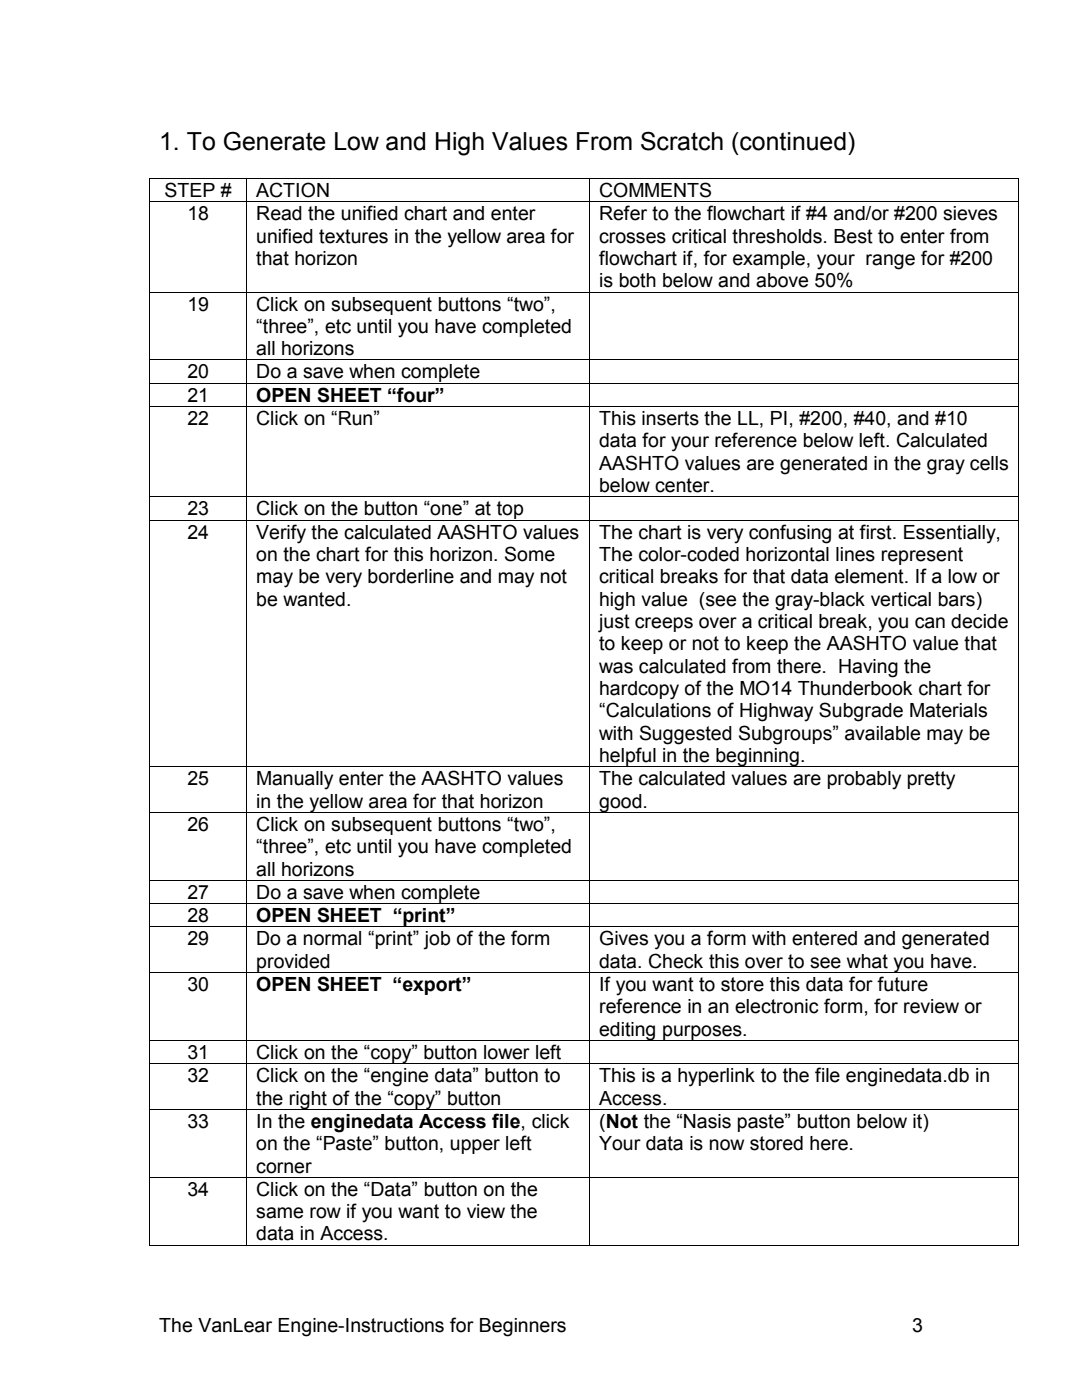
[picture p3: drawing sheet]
<svg xmlns="http://www.w3.org/2000/svg" width="216mm" height="279mm" viewBox="0 0 216 279" stroke-linecap="round" stroke-linejoin="round" font-family="sans-serif">
<defs><g id="words">
<text font-size="5" x="31.7" y="30">1. To Generate Low and High Values From Scratch (continued)</text>
<g font-size="3.9">
<text x="32.8" y="39.3">STEP #</text>
<text x="51.1" y="39.3">ACTION</text>
<text x="119.5" y="39.3">COMMENTS</text>
<text x="37.4" y="43.9">18</text>
<text x="51.1" y="43.9">Read the unified chart and enter</text>
<text x="119.5" y="43.9">Refer to the flowchart if #4 and/or #200 sieves</text>
<text x="51.1" y="48.4">unified textures in the yellow area for</text>
<text x="51.1" y="52.9">that horizon</text>
<text x="119.5" y="48.4">crosses critical thresholds. Best to enter from</text>
<text x="119.5" y="52.9">flowchart if, for example, your range for #200</text>
<text x="119.5" y="57.3">is both below and above 50%</text>
<text x="37.4" y="62">19</text>
<text x="51.1" y="62">Click on subsequent buttons “two”,</text>
<text x="51.1" y="66.4">“three”, etc until you have completed</text>
<text x="51.1" y="70.9">all horizons</text>
<text x="37.4" y="75.5">20</text>
<text x="51.1" y="75.5">Do a save when complete</text>
<text x="37.4" y="80.2">21</text>
<text x="51.1" y="80.1">OPEN SHEET “four”</text>
<text x="37.4" y="84.8">22</text>
<text x="51.1" y="84.8">Click on “Run”</text>
<text x="119.5" y="89.3">data for your reference below left. Calculated</text>
<text x="119.6" y="84.8">This inserts the LL, PI, #200, #40, and #10</text>
<text x="119.5" y="93.7">AASHTO values are generated in the gray cells</text>
<text x="119.5" y="98.2">below center.</text>
<text x="37.4" y="102.8">23</text>
<text x="37.4" y="107.5">24</text>
<text x="51.1" y="107.5">Verify the calculated AASHTO values</text>
<text x="51.1" y="102.8">Click on the button “one” at top</text>
<text x="119.5" y="107.5">The chart is very confusing at first. Essentially,</text>
<text x="51.1" y="111.9">on the chart for this horizon. Some</text>
<text x="119.5" y="111.9">The color-coded horizontal lines represent</text>
<text x="51.1" y="116.4">may be very borderline and may not</text>
<text x="119.5" y="116.4">critical breaks for that data element. If a low or</text>
<text x="51.1" y="120.9">be wanted.</text>
<text x="119.5" y="120.9">high value (see the gray-black vertical bars)</text>
<text x="119.5" y="125.3">just creeps over a critical break, you can decide</text>
<text x="119.5" y="129.8">to keep or not to keep the AASHTO value that</text>
<text x="119.5" y="134.2">was calculated from there. Having the</text>
<text x="119.5" y="138.7">hardcopy of the MO14 Thunderbook chart for</text>
<text x="119.5" y="143.2">“Calculations of Highway Subgrade Materials</text>
<text x="119.5" y="147.6">with Suggested Subgroups” available may be</text>
<text x="119.5" y="152.1">helpful in the beginning.</text>
<text x="37.4" y="156.7">25</text>
<text x="51.1" y="156.7">Manually enter the AASHTO values</text>
<text x="51.1" y="161.2">in the yellow area for that horizon</text>
<text x="119.5" y="156.7">The calculated values are probably pretty</text>
<text x="119.5" y="161.2">good.</text>
<text x="37.4" y="165.8">26</text>
<text x="51.1" y="165.8">Click on subsequent buttons “two”,</text>
<text x="51.1" y="170.3">“three”, etc until you have completed</text>
<text x="37.4" y="179.4">27</text>
<text x="51.1" y="179.4">Do a save when complete</text>
<text x="51.1" y="174.8">all horizons</text>
<text x="37.4" y="184">28</text>
<text x="51.1" y="184">OPEN SHEET “print”</text>
<text x="37.4" y="188.7">29</text>
<text x="51.1" y="188.7">Do a normal “print” job of the form</text>
<text x="119.5" y="188.7">Gives you a form with entered and generated</text>
<text x="37.4" y="197.8">30</text>
<text x="51.1" y="193.1">provided</text>
<text x="51.1" y="197.7">OPEN SHEET “export”</text>
<text x="119.5" y="193.1">data. Check this over to see what you have.</text>
<text x="119.5" y="197.8">If you want to store this data for future</text>
<text x="119.5" y="202.2">reference in an electronic form, for review or</text>
<text x="119.5" y="206.7">editing purposes.</text>
<text x="37.4" y="211.3">31</text>
<text x="37.4" y="216">32</text>
<text x="51.1" y="211.3">Click on the “copy” button lower left</text>
<text x="51.1" y="216">Click on the “engine data” button to</text>
<text x="119.5" y="216">This is a hyperlink to the file enginedata.db in</text>
<text x="51.1" y="220.4">the right of the “copy” button</text>
<text x="119.5" y="220.4">Access.</text>
<text x="37.4" y="225.1">33</text>
<text x="51.1" y="225">In the enginedata Access file, click</text>
<text x="119.5" y="225">(Not the “Nasis paste” button below it)</text>
<text x="51.1" y="229.5">on the “Paste” button, upper left</text>
<text x="119.5" y="229.5">Your data is now stored here.</text>
<text x="37.4" y="238.6">34</text>
<text x="51.1" y="238.6">Click on the “Data” button on the</text>
<text x="51.1" y="234">corner</text>
<text x="51.1" y="243.1">same row if you want to view the</text>
<text x="51.1" y="247.6">data in Access.</text>
<text x="31.7" y="265.9">The VanLear Engine-Instructions for Beginners</text>
<text x="182" y="265.9">3</text>
</g>
</g></defs>
<g fill="none" stroke="#000" stroke-width=".2">
<path d="M29.8 35.6h173.5M29.8 35.7v4.5M49.2 35.7v4.5M117.6 35.7v4.5M203.2 35.7v4.5M29.8 40.3h173.5M29.8 58.3h173.5M29.8 40.3v17.9M29.8 58.4v13.4M49.2 40.3v17.9M49.2 58.4v13.4M117.6 40.3v17.9"/>
<path d="M117.6 58.4v13.4M203.2 40.3v17.9M203.2 58.4v13.4M29.8 71.8h173.5M29.8 76.5h173.5M29.8 71.9v4.5M29.8 76.6v4.4M49.2 71.9v4.5M49.2 76.6v4.4M117.6 71.9v4.5M117.6 76.6v4.4M203.2 71.9v4.5"/>
<path d="M203.2 76.6v4.4M29.8 81.1h173.5M29.8 99.1h173.5M29.8 81.2v17.9M29.8 99.2v4.5M49.2 81.2v17.9M49.2 99.2v4.5M117.6 81.2v17.9M117.6 99.2v4.5M203.2 81.2v17.9M203.2 99.2v4.5M29.8 103.8h173.5"/>
<path d="M29.8 103.9v49.1M49.2 103.9v49.1M117.6 103.9v49.1M203.2 103.9v49.1M29.8 153h173.5M29.8 153.1v9M49.2 153.1v9M117.6 153.1v9M203.2 153.1v9M29.8 162.1h173.5M29.8 175.7h173.5M29.8 162.2v13.4"/>
<path d="M29.8 175.8v4.5M49.2 162.2v13.4M49.2 175.8v4.5M117.6 162.2v13.4M117.6 175.8v4.5M203.2 162.2v13.4M203.2 175.8v4.5M29.8 180.3h173.5M29.8 185h173.5M29.8 194.1h173.5M29.8 180.4v4.5M29.8 185.1v8.9"/>
<path d="M29.8 194.2v13.4M49.2 180.4v4.5M49.2 185.1v8.9M49.2 194.2v13.4M117.6 180.4v4.5M117.6 185.1v8.9M117.6 194.2v13.4M203.2 180.4v4.5M203.2 185.1v8.9M203.2 194.2v13.4M29.8 207.6h173.5M29.8 212.3h173.5"/>
<path d="M29.8 207.7v4.5M29.8 212.4v8.9M49.2 207.7v4.5M49.2 212.4v8.9M117.6 207.7v4.5M117.6 212.4v8.9M203.2 207.7v4.5M203.2 212.4v8.9M29.8 221.4h173.5M29.8 234.9h173.5M29.8 221.5v13.4M29.8 235v13.6"/>
<path d="M49.2 221.5v13.4M49.2 235v13.6M117.6 221.5v13.4M117.6 235v13.6M203.2 221.5v13.4M203.2 235v13.6M29.9 248.5h19.2M49.3 248.5h68.3M117.7 248.5h85.4"/>
</g>
<use href="#words"/>
</svg>
